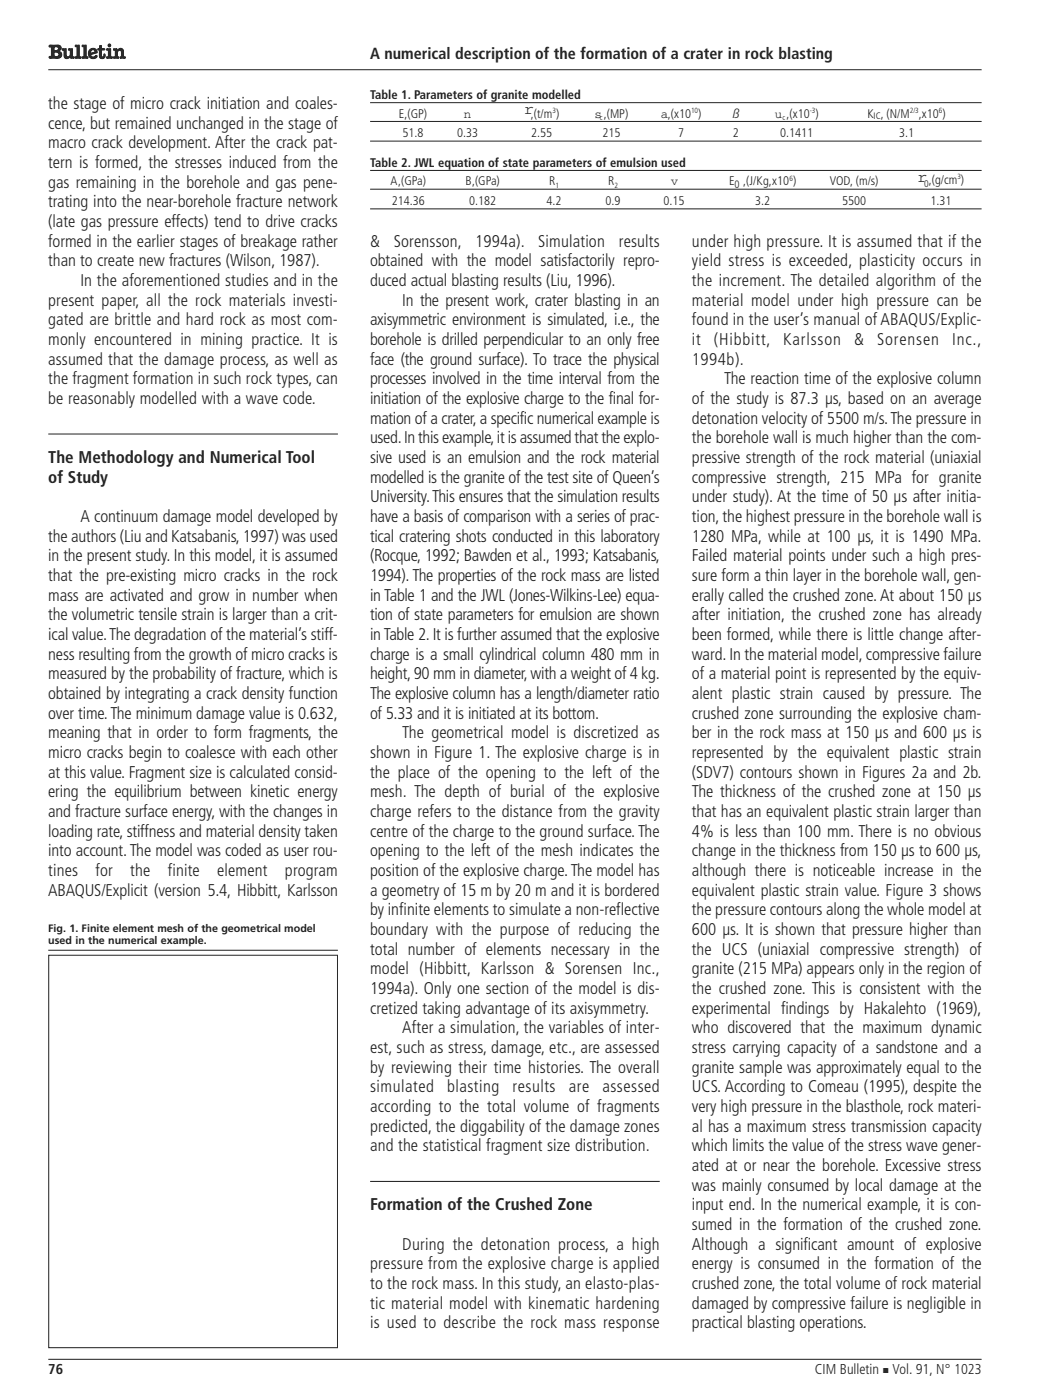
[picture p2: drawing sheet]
<svg xmlns="http://www.w3.org/2000/svg" width="206mm" height="276mm" viewBox="0 0 206 276" stroke-linecap="round" stroke-linejoin="round" font-family="sans-serif">
<defs><g id="words">
<g font-size="3.4" fill="#231f20">
<text x="9.5" y="21.5">the stage of micro crack initiation and coales-</text>
<text x="9.5" y="29.3">macro crack development. After the crack pat-</text>
<text x="9.5" y="25.4">cence, but remained unchanged in the stage of</text>
<text x="9.5" y="33.2">tern is formed, the stresses induced from the</text>
<text x="9.5" y="40.9">trating into the near-borehole fracture network</text>
<text x="9.5" y="37">gas remaining in the borehole and gas pene-</text>
<text x="9.5" y="44.8">(late gas pressure effects) tend to drive cracks</text>
<text x="9.5" y="52.6">than to create new fractures (Wilson, 1987).</text>
<text x="9.5" y="48.7">formed in the earlier stages of breakage rather</text>
<text x="73" y="48.7">&amp;</text>
<text x="73" y="52.6">obtained with the model satisfactorily repro-</text>
<text x="77.7" y="48.7">Sorensson,</text>
<text x="93.8" y="48.7">1994a).</text>
<text x="106.2" y="48.7">Simulation</text>
<text x="122.1" y="48.7">results</text>
<text x="136.5" y="52.6">yield stress is exceeded, plasticity occurs in</text>
<text x="136.5" y="48.7">under high pressure. It is assumed that if the</text>
<text x="15.9" y="56.4">In the aforementioned studies and in the</text>
<text x="73" y="56.4">duced actual blasting results (Liu, 1996).</text>
<text x="136.5" y="56.4">the increment. The detailed algorithm of the</text>
<text x="9.5" y="64.2">gated are brittle and hard rock as most com-</text>
<text x="9.5" y="60.3">present paper, all the rock materials investi-</text>
<text x="73" y="64.2">axisymmetric environment is simulated, i.e., the</text>
<text x="79.4" y="60.3">In the present work, crater blasting in an</text>
<text x="136.5" y="60.3">material model under high pressure can be</text>
<text x="136.5" y="64.2">found in the user’s manual of ABAQUS/Explic-</text>
<text x="9.5" y="72">assumed that the damage process, as well as</text>
<text x="9.5" y="68.1">monly encountered in mining practice. It is</text>
<text x="73" y="72">face (the ground surface). To trace the physical</text>
<text x="73" y="68.1">borehole is drilled perpendicular to an only free</text>
<text x="136.5" y="68.1">it</text>
<text x="136.5" y="72">1994b).</text>
<text x="140.9" y="68.1">(Hibbitt,</text>
<text x="154.5" y="68.1">Karlsson</text>
<text x="168.5" y="68.1">&amp;</text>
<text x="173.1" y="68.1">Sorensen</text>
<text x="187.9" y="68.1">Inc.,</text>
<text x="9.5" y="75.8">the fragment formation in such rock types, can</text>
<text x="73" y="75.8">processes involved in the time interval from the</text>
<text x="142.9" y="75.8">The reaction time of the explosive column</text>
<text x="9.5" y="79.7">be reasonably modelled with a wave code.</text>
<text x="73" y="83.6">mation of a crater,a specific numerical example is</text>
<text x="73" y="79.7">initiation of the explosive charge to the final for-</text>
<text x="136.5" y="83.6">detonation velocity of 5500 m/s.The pressure in</text>
<text x="136.5" y="79.7">of the study is 87.3 µs, based on an average</text>
<text x="73" y="87.5">used.Inthisexample,itisassumedthattheexplo-</text>
<text x="136.5" y="87.5">the borehole wall is much higher than the com-</text>
<text x="9.5" y="95.2">of Study</text>
<text x="9.5" y="91.4">The Methodology and Numerical Tool</text>
<text x="73" y="95.2">modelled is the granite of the test site of Queen’s</text>
<text x="73" y="91.4">sive used is an emulsion and the rock material</text>
<text x="136.5" y="95.2">compressive strength, 215 MPa for granite</text>
<text x="136.5" y="91.4">pressive strength of the rock material (uniaxial</text>
<text x="73" y="99.1">University.This ensures that the simulation results</text>
<text x="136.5" y="99.1">under study). At the time of 50 µs after initia-</text>
<text x="9.5" y="106.9">the authors (Liu and Katsabanis,1997) was used</text>
<text x="15.9" y="103">A continuum damage model developed by</text>
<text x="73" y="106.9">tical cratering shots conducted in this laboratory</text>
<text x="73" y="103">have a basis of comparison with a series of prac-</text>
<text x="136.5" y="106.9">1280 MPa, while at 100 µs, it is 1490 MPa.</text>
<text x="136.5" y="103">tion, the highest pressure in the borehole wall is</text>
<text x="9.5" y="110.8">in the present study. In this model, it is assumed</text>
<text x="73" y="110.8">(Rocque, 1992; Bawden et al., 1993; Katsabanis,</text>
<text x="136.5" y="110.8">Failed material points under such a high pres-</text>
<text x="9.5" y="118.5">mass are activated and grow in number when</text>
<text x="9.5" y="114.7">that the pre-existing micro cracks in the rock</text>
<text x="73" y="114.7">1994). The properties of the rock mass are listed</text>
<text x="73" y="118.5">in Table 1 and the JWL (Jones-Wilkins-Lee) equa-</text>
<text x="136.5" y="114.7">sure form a thin layer in the borehole wall, gen-</text>
<text x="136.5" y="118.5">erally called the crushed zone. At about 150 µs</text>
<text x="9.5" y="122.4">the volumetric tensile strain is larger than a crit-</text>
<text x="73" y="122.4">tion of state parameters for emulsion are shown</text>
<text x="136.5" y="122.4">after initiation, the crushed zone has already</text>
<text x="9.5" y="130.2">ness resulting from the growth of micro cracks is</text>
<text x="9.5" y="126.3">ical value.The degradation of the material’s stiff-</text>
<text x="73" y="130.2">charge is a small cylindrical column 480 mm in</text>
<text x="73" y="126.3">inTable 2. It is further assumed that the explosive</text>
<text x="136.5" y="130.2">ward. In the material model, compressive failure</text>
<text x="136.5" y="126.3">been formed, while there is little change after-</text>
<text x="9.5" y="137.9">obtained by integrating a crack density function</text>
<text x="9.5" y="134.1">measured by the probability of fracture, which is</text>
<text x="73" y="137.9">The explosive column has a length/diameter ratio</text>
<text x="73" y="134.1">height,90 mm in diameter,with a weight of 4 kg.</text>
<text x="136.5" y="137.9">alent plastic strain caused by pressure. The</text>
<text x="136.5" y="134.1">of a material point is represented by the equiv-</text>
<text x="9.5" y="141.8">over time.The minimum damage value is 0.632,</text>
<text x="73" y="141.8">of 5.33 and it is initiated at its bottom.</text>
<text x="136.5" y="141.8">crushed zone surrounding the explosive cham-</text>
<text x="9.5" y="149.6">micro cracks begin to coalesce with each other</text>
<text x="9.5" y="145.7">meaning that in order to form fragments, the</text>
<text x="73" y="149.6">shown in Figure 1. The explosive charge is in</text>
<text x="79.4" y="145.7">The geometrical model is discretized as</text>
<text x="136.5" y="149.6">represented by the equivalent plastic strain</text>
<text x="136.5" y="145.7">ber in the rock mass at 150 µs and 600 µs is</text>
<text x="9.5" y="153.5">at this value. Fragment size is calculated consid-</text>
<text x="73" y="153.5">the place of the opening to the left of the</text>
<text x="136.5" y="153.5">(SDV7) contours shown in Figures 2a and 2b.</text>
<text x="9.5" y="161.2">and fracture surface energy, with the changes in</text>
<text x="9.5" y="157.3">ering the equilibrium between kinetic energy</text>
<text x="73" y="161.2">charge refers to the distance from the gravity</text>
<text x="73" y="157.3">mesh. The depth of burial of the explosive</text>
<text x="136.5" y="161.2">that has an equivalent plastic strain larger than</text>
<text x="136.5" y="157.3">The thickness of the crushed zone at 150 µs</text>
<text x="9.5" y="165.1">loading rate, stiffness and material density taken</text>
<text x="73" y="165.1">centre of the charge to the ground surface.The</text>
<text x="136.5" y="165.1">4% is less than 100 mm. There is no obvious</text>
<text x="9.5" y="172.9">tines</text>
<text x="9.5" y="169">into account.The model was coded as user rou-</text>
<text x="18.9" y="172.9">for</text>
<text x="25.7" y="172.9">the</text>
<text x="33.1" y="172.9">finite</text>
<text x="42.9" y="172.9">element</text>
<text x="56.2" y="172.9">program</text>
<text x="73" y="172.9">position of the explosive charge.The model has</text>
<text x="73" y="169">opening to the left of the mesh indicates the</text>
<text x="136.5" y="172.9">although there is noticeable increase in the</text>
<text x="136.5" y="169">change in the thickness from 150 µs to 600 µs,</text>
<text x="9.5" y="176.7">ABAQUS/Explicit (version 5.4, Hibbitt, Karlsson</text>
<text x="73" y="176.7">a geometry of 15 m by 20 m and it is bordered</text>
<text x="136.5" y="176.7">equivalent plastic strain value. Figure 3 shows</text>
<text x="73" y="184.5">boundary with the purpose of reducing the</text>
<text x="73" y="180.6">by infinite elements to simulate a non-reflective</text>
<text x="136.5" y="184.5">600 µs. It is shown that pressure higher than</text>
<text x="136.5" y="180.6">the pressure contours along the whole model at</text>
<text x="73" y="188.4">total number of elements necessary in the</text>
<text x="136.5" y="188.4">the UCS (uniaxial compressive strength) of</text>
<text x="73" y="196.1">1994a). Only one section of the model is dis-</text>
<text x="73" y="192.3">model (Hibbitt, Karlsson &amp; Sorensen Inc.,</text>
<text x="136.5" y="196.1">the crushed zone. This is consistent with the</text>
<text x="136.5" y="192.3">granite (215 MPa) appears only in the region of</text>
<text x="73" y="200">cretized taking advantage of its axisymmetry.</text>
<text x="79.4" y="203.9">After a simulation, the variables of inter-</text>
<text x="136.5" y="203.9">who discovered that the maximum dynamic</text>
<text x="136.5" y="200">experimental findings by Hakalehto (1969),</text>
<text x="73" y="207.8">est, such as stress, damage, etc., are assessed</text>
<text x="136.5" y="207.8">stress carrying capacity of a sandstone and a</text>
<text x="73" y="211.7">by reviewing their time histories. The overall</text>
<text x="73" y="215.5">simulated</text>
<text x="88.2" y="215.5">blasting</text>
<text x="101.1" y="215.5">results</text>
<text x="112.2" y="215.5">are</text>
<text x="118.9" y="215.5">assessed</text>
<text x="136.5" y="215.5">UCS. According to Comeau (1995), despite the</text>
<text x="136.5" y="211.7">granite sample was approximately equal to the</text>
<text x="73" y="219.4">according to the total volume of fragments</text>
<text x="136.5" y="219.4">very high pressure in the blasthole, rock materi-</text>
<text x="73" y="223.3">predicted, the diggability of the damage zones</text>
<text x="73" y="227.2">and the statistical fragment size distribution.</text>
<text x="136.5" y="227.2">which limits the value of the stress wave gener-</text>
<text x="136.5" y="223.3">al has a maximum stress transmission capacity</text>
<text x="136.5" y="231.1">ated at or near the borehole. Excessive stress</text>
<text x="73" y="238.8">Formation of the Crushed Zone</text>
<text x="136.5" y="238.8">input end. In the numerical example, it is con-</text>
<text x="136.5" y="234.9">was mainly consumed by local damage at the</text>
<text x="136.5" y="242.7">sumed in the formation of the crushed zone.</text>
<text x="73" y="250.5">pressure from the explosive charge is applied</text>
<text x="79.4" y="246.6">During the detonation process, a high</text>
<text x="136.5" y="250.5">energy is consumed in the formation of the</text>
<text x="136.5" y="246.6">Although a significant amount of explosive</text>
<text x="73" y="254.4">to the rock mass. In this study, an elasto-plas-</text>
<text x="136.5" y="254.4">crushed zone, the total volume of rock material</text>
<text x="73" y="258.2">tic material model with kinematic hardening</text>
<text x="73" y="262.1">is used to describe the rock mass response</text>
<text x="136.5" y="262.1">practical blasting operations.</text>
<text x="136.5" y="258.2">damaged by compressive failure is negligible in</text>
</g>
<g font-size="3.2" fill="#231f20">
<text x="73" y="11.6">A numerical description of the formation of a crater in rock blasting</text>
<text x="103.4" y="22.5">r</text>
<text x="181" y="35.9">r</text>
</g>
<g font-size="2.8" fill="#231f20">
<text x="9.5" y="271.1">76</text>
<text x="160.8" y="271.1">CIM Bulletin</text>
<text x="176.1" y="271.1">Vol. 91, N° 1023</text>
</g>
<g font-size="2.5" fill="#231f20">
<text x="73" y="19.5">Table 1. Parameters of granite modelled</text>
<text x="78.7" y="23.2">E,(GP)</text>
<text x="91.5" y="23.2">n</text>
<text x="104.7" y="23.2">,(t/m )</text>
<text x="117.3" y="23.2">s,(MP)</text>
<text x="130.4" y="23.2">a,(x10 )</text>
<text x="144.5" y="23.2">ß</text>
<text x="152.9" y="23.2">u ,(x10 )</text>
<text x="171.1" y="23.2">K , (N/M</text>
<text x="181.3" y="23.2">,x10 )</text>
<text x="79.4" y="27.1">51.8</text>
<text x="90.2" y="27.1">0.33</text>
<text x="104.8" y="27.1">2.55</text>
<text x="118.9" y="27.1">215</text>
<text x="133.8" y="27.1">7</text>
<text x="144.6" y="27.1">2</text>
<text x="153.9" y="27.1">0.1411</text>
<text x="177.4" y="27.1">3.1</text>
<text x="73" y="32.9">Table 2. JWL equation of state parameters of emulsion used</text>
<text x="77.1" y="36.6">A,(GPa)</text>
<text x="77.3" y="40.4">214.36</text>
<text x="91.9" y="36.6">B,(GPa)</text>
<text x="92.6" y="40.4">0.182</text>
<text x="107.8" y="40.4">4.2</text>
<text x="108.3" y="36.6">R</text>
<text x="119.5" y="40.4">0.9</text>
<text x="120" y="36.6">R</text>
<text x="130.9" y="40.4">0.15</text>
<text x="132.4" y="36.6">v</text>
<text x="143.9" y="36.6">E ,(J/Kg,x10 )</text>
<text x="149" y="40.4">3.2</text>
<text x="163.7" y="36.6">VOD, (m/s)</text>
<text x="166.2" y="40.4">5500</text>
<text x="183.3" y="36.2">,(g/cm )</text>
<text x="183.6" y="40.4">1.31</text>
</g>
<g font-size="2.1" fill="#231f20">
<text x="144.9" y="37">0</text>
<text x="9.5" y="183.9">Fig. 1. Finite element mesh of the geometrical model</text>
<text x="9.5" y="186.3">used in the numerical example.</text>
</g>
<g font-size="1.9" fill="#231f20">
<text x="172.4" y="23.5">IC</text>
<text x="182.3" y="36.9">0</text>
</g>
<g font-size="1.5" fill="#231f20">
<text x="109" y="22.4">3</text>
<text x="118.3" y="23.7">c</text>
<text x="136.3" y="22.4">10</text>
<text x="154.4" y="23.7">c</text>
<text x="159.8" y="22.4">-3</text>
<text x="179.5" y="22.4">2/3</text>
<text x="185.2" y="22.4">6</text>
<text x="155.7" y="35.7">6</text>
<text x="188.9" y="35.4">3</text>
<text x="109.6" y="37">1</text>
<text x="121.2" y="37">2</text>
</g>
<text font-size="1.4" fill="#231f20" x="174.2" y="270.8">■</text>
</g></defs>
<path d="M9.5 13.8h184.2M73 20.3h120.7M73 24h120.7M73 27.8h120.7M73 33.6h120.7M73 37.3h120.7M73 41.2h120.7M9.5 85.6h57.2M73 233.1h57.2" fill="none" stroke="#231f20" stroke-width=".2"/>
<g fill="#000">
<path d="M12.3 9.5l.8 .1 .1 1.2 .1 .3a.66 .66 0 0 0 .4-1.1l-.3-.1 .1-.4h.9v1.6l.3 .1v.1l-.1 .3h-.6l-.1-.3a.71 .71 0 0 1-.8 .3 .71 .71 0 0 1-.6-.6v-1l-.3-.1zM14.8 8.8h.9l.1 2.3 .3 .1-.1 .4h-1l-.2-.1v-.3l.2-.1 .1-.3v-1.4l-.3-.2zM16.2 8.8h.9v2.3l.3 .1v.4h-1.1l-.2-.1v-.3l.3-.1 .1-.3v-1.4l-.4-.2zM19.6 9l.5-.1v.6l.6 .1 .1 .1-.1 .2-.6 .1v1.1h.3v-.5l.2-.1a.66 .66 0 0 1-.2 1.2 .66 .66 0 0 1-.9-.8v-.9l-.3-.3 .3-.2zM22.3 9.6l.7-.1 .1 .3a.71 .71 0 0 1 .8-.3 .71 .71 0 0 1 .6 .7v.9h.1a.26 .26 0 0 1 .1 .3 .26 .26 0 0 1-.3 .2h-.7l-.1-.5h.3v-.8l-.3-.3a.85 .85 0 0 0-.3 1.1l.2 .2-.1 .3-1.1-.1v-.3l.3-.1 .1-.8-.1-.3-.3-.1z"/>
<path d="M9.6 8.9l.8-.1a1.81 1.81 0 0 1 1.7 .5 .59 .59 0 0 1-.4 .8 .81 .81 0 0 1 .6 1 .81 .81 0 0 1-1.1 .5h-1.2l-.4-.1v-.4h.4l.1-.4-.1-1.3-.4-.1zM10.9 9.3l-.1 .6a.49 .49 0 0 0 .6-.3l-.2-.3zM10.8 10.4v.4l.1 .3a.44 .44 0 0 0 .6-.3 .57 .57 0 0 0-.7-.4z"/>
<path d="M17.7 9.7a.9 .9 0 0 1 1.1-.2 .9 .9 0 0 1 .4 1l-1.2 .3a.41 .41 0 0 0 .4 .4 .41 .41 0 0 0 .4-.3l.4 .1a.93 .93 0 0 1-.9 .7 .93 .93 0 0 1-.9-.8 1.24 1.24 0 0 1 .3-1.2zM18 10.1v.3l.6-.2-.2-.3z"/>
<path d="M21 9.5l.9 .1v1.5l.4 .1-.1 .4h-1l-.2-.1v-.3l.2-.1 .1-.3v-.8l-.3-.1zM21.2 9a.37 .37 0 0 1 .7 0 .37 .37 0 0 1-.7 0z"/>
</g>
<path d="M9.5 182.3h57.2v83.7h-57.2z" fill="#fff"/>
<path d="M9.5 187.5h57.2" fill="none" stroke="#231f20" stroke-width=".2"/>
<path d="M9.6 188.5h57v77.4h-57z" fill="#fff"/>
<path d="M9.6 188.5h57v77.4h-57zM9.5 268.2h184.2" fill="none" stroke="#231f20" stroke-width=".2"/>
<use href="#words"/>
</svg>
